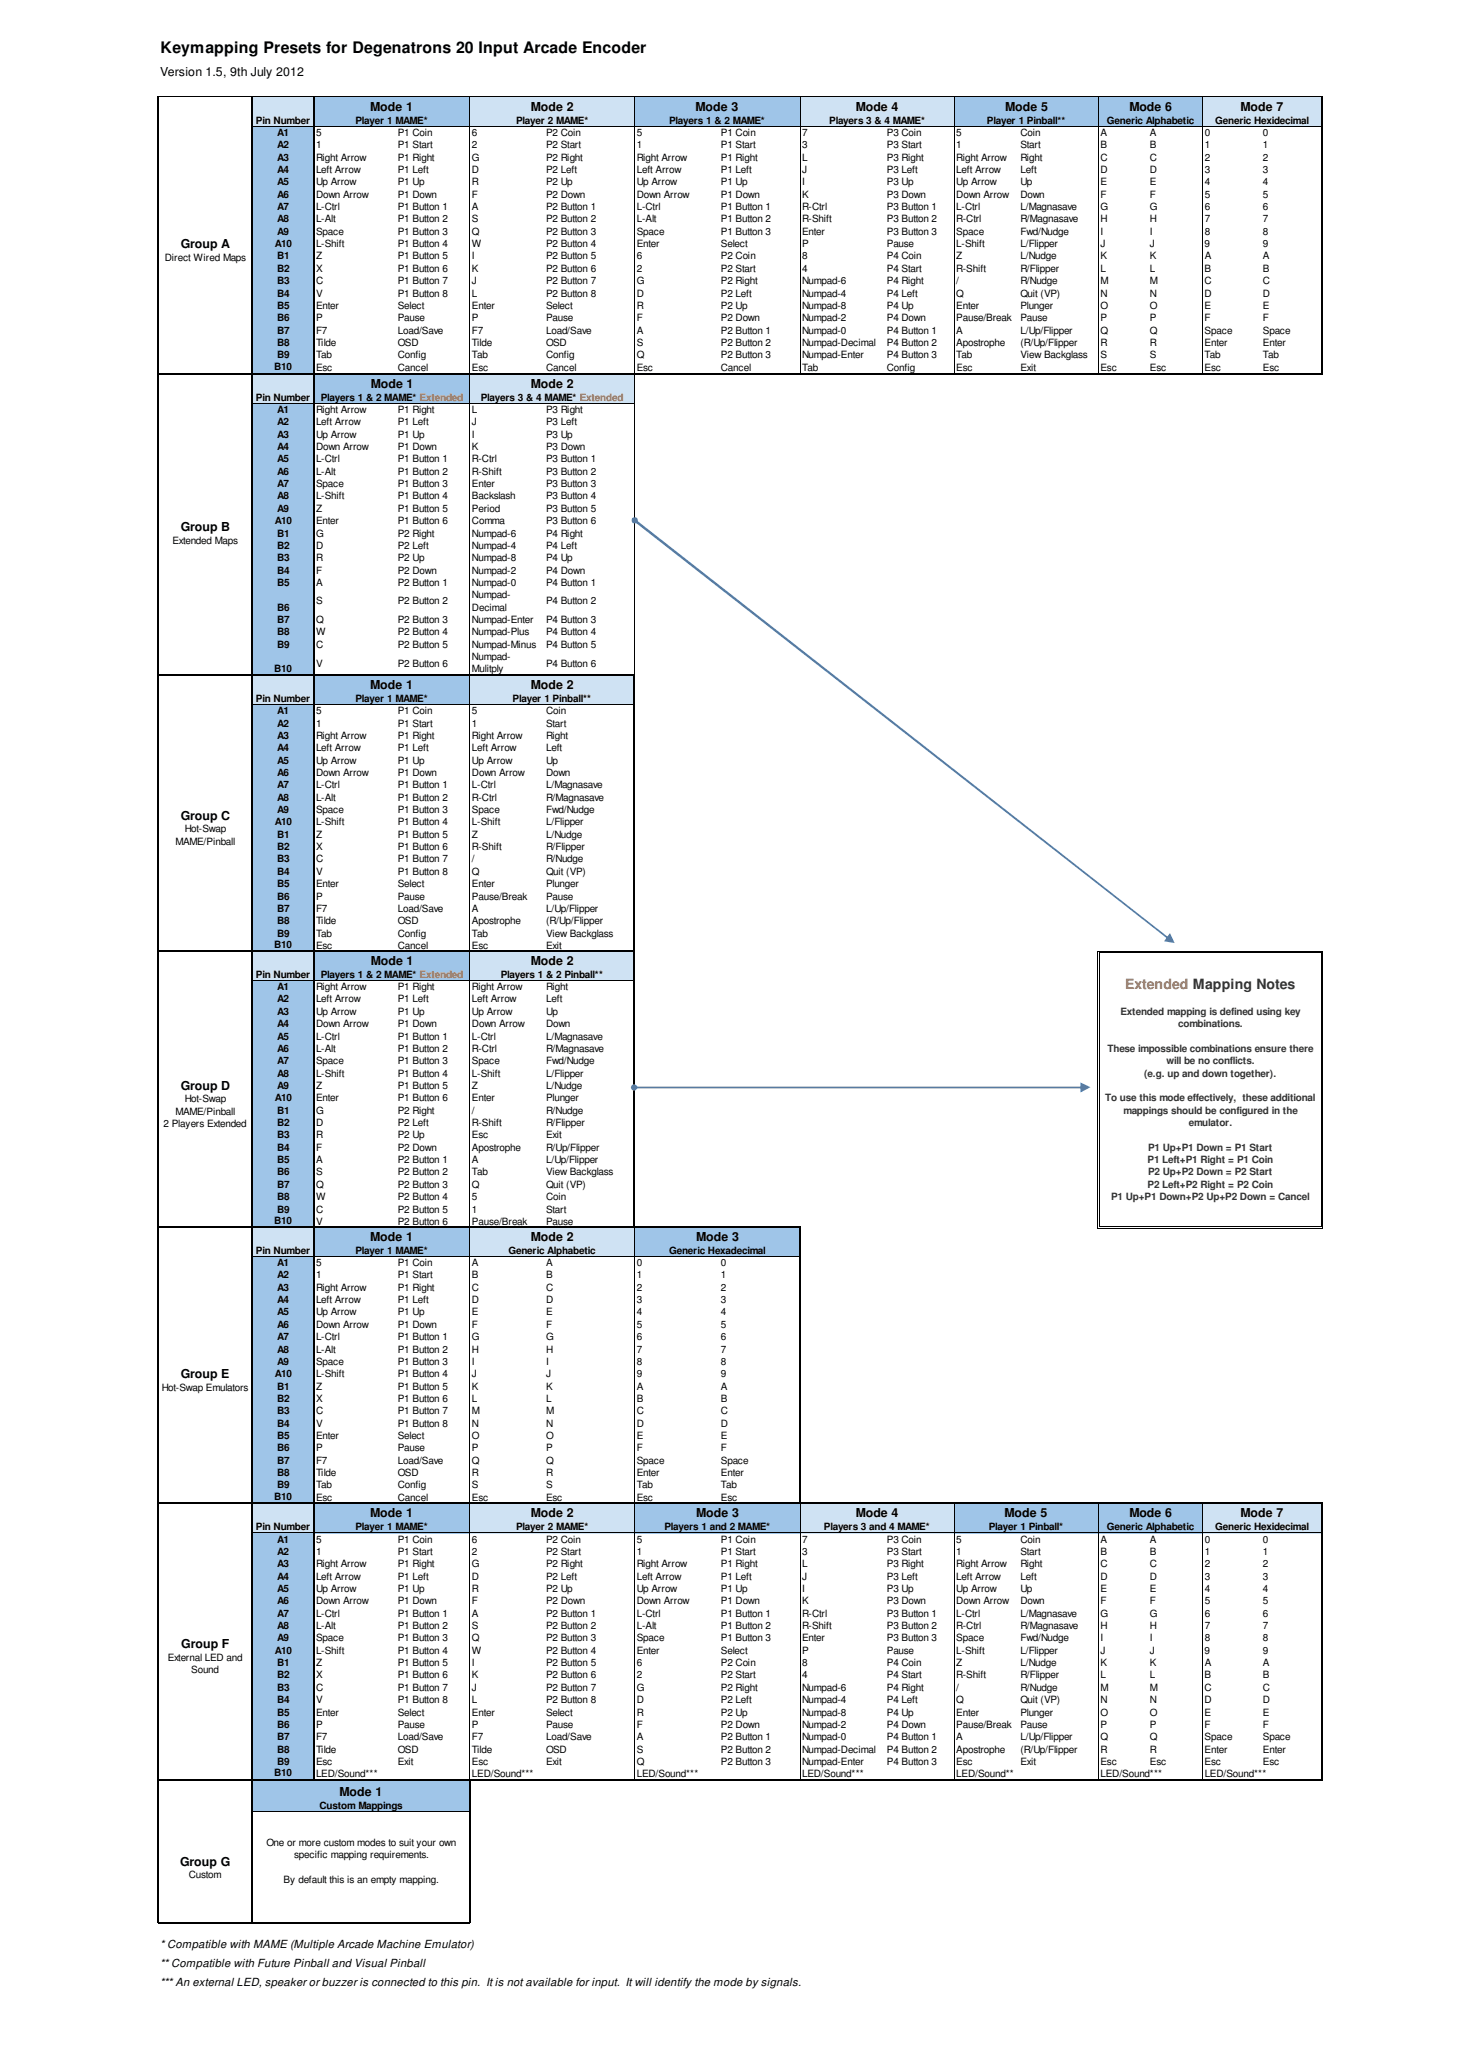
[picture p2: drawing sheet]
<svg xmlns="http://www.w3.org/2000/svg" width="210mm" height="297mm" viewBox="0 0 210 297" stroke-linecap="round" stroke-linejoin="round" font-family="sans-serif">
<defs><g id="words">
<text font-size="2.3" x="23.1" y="7.6">Keymapping Presets for Degenatrons 20 Input Arcade Encoder</text>
<text font-size="2" fill="#ff6500" x="161.9" y="142.3">Extended Mapping Notes</text>
<g font-size="1.8">
<text x="23" y="11">Version 1.5, 9th July 2012</text>
<text x="53.3" y="15.9">Mode 1</text>
<text x="76.4" y="15.9">Mode 2</text>
<text x="100.1" y="15.9">Mode 3</text>
<text x="123.1" y="15.9">Mode 4</text>
<text x="144.6" y="15.9">Mode 5</text>
<text x="162.5" y="15.9">Mode 6</text>
<text x="178.5" y="15.9">Mode 7</text>
<text x="26" y="35.6">Group A</text>
<text x="53.3" y="55.8">Mode 1</text>
<text x="76.4" y="55.8">Mode 2</text>
<text x="26" y="76.5">Group B</text>
<text x="53.3" y="99.1">Mode 1</text>
<text x="76.4" y="99.1">Mode 2</text>
<text x="26" y="117.9">Group C</text>
<text x="53.3" y="138.9">Mode 1</text>
<text x="76.4" y="138.9">Mode 2</text>
<text x="26" y="156.8">Group D</text>
<text x="53.3" y="178.6">Mode 1</text>
<text x="76.4" y="178.6">Mode 2</text>
<text x="100.2" y="178.6">Mode 3</text>
<text x="26" y="198.3">Group E</text>
<text x="53.3" y="218.4">Mode 1</text>
<text x="76.4" y="218.4">Mode 2</text>
<text x="100.2" y="218.4">Mode 3</text>
<text x="123.1" y="218.4">Mode 4</text>
<text x="144.5" y="218.4">Mode 5</text>
<text x="162.5" y="218.4">Mode 6</text>
<text x="178.5" y="218.4">Mode 7</text>
<text x="26.1" y="237.2">Group F</text>
<text x="48.9" y="258.5">Mode 1</text>
<text x="25.9" y="268.5">Group G</text>
</g>
<g font-size="1.6">
<text x="23" y="280.4">* Compatible with MAME (Multiple Arcade Machine Emulator)</text>
<text x="23" y="283.1">** Compatible with Future Pinball and Visual Pinball</text>
<text x="23" y="285.8">*** An external LED, speaker or buzzer is connected to this pin. It is not available for input. It will identify the mode by signals.</text>
</g>
<g font-size="1.4">
<text x="36.8" y="17.8">Pin Number</text>
<text x="51.1" y="17.8">Player 1 MAME*</text>
<text x="74.3" y="17.8">Player 2 MAME*</text>
<text x="96.3" y="17.8">Players 1 &amp; 2 MAME*</text>
<text x="119.3" y="17.8">Players 3 &amp; 4 MAME*</text>
<text x="142" y="17.8">Player 1 Pinball**</text>
<text x="159.3" y="17.8">Generic Alphabetic</text>
<text x="174.8" y="17.8">Generic Hexidecimal</text>
<text x="39.9" y="19.6">A1</text>
<text x="39.9" y="21.3">A2</text>
<text x="39.9" y="23.1">A3</text>
<text x="45.5" y="19.6">5</text>
<text x="45.5" y="21.3">1</text>
<text x="45.5" y="23.1">Right Arrow</text>
<text x="57.2" y="19.6">P1 Coin</text>
<text x="57.2" y="21.3">P1 Start</text>
<text x="57.2" y="23.1">P1 Right</text>
<text x="67.9" y="19.6">6</text>
<text x="67.9" y="23.1">G</text>
<text x="67.9" y="21.3">2</text>
<text x="78.6" y="19.6">P2 Coin</text>
<text x="78.6" y="21.3">P2 Start</text>
<text x="78.6" y="23.1">P2 Right</text>
<text x="91.6" y="19.6">5</text>
<text x="91.6" y="21.3">1</text>
<text x="91.6" y="23.1">Right Arrow</text>
<text x="103.7" y="19.6">P1 Coin</text>
<text x="103.7" y="21.3">P1 Start</text>
<text x="103.7" y="23.1">P1 Right</text>
<text x="115.4" y="19.6">7</text>
<text x="115.4" y="21.3">3</text>
<text x="115.4" y="23.1">L</text>
<text x="127.6" y="19.6">P3 Coin</text>
<text x="127.6" y="21.3">P3 Start</text>
<text x="127.6" y="23.1">P3 Right</text>
<text x="137.6" y="23.1">Right Arrow</text>
<text x="137.6" y="19.6">5</text>
<text x="137.6" y="21.3">1</text>
<text x="146.8" y="23.1">Right</text>
<text x="146.8" y="19.6">Coin</text>
<text x="146.8" y="21.3">Start</text>
<text x="158.3" y="23.1">C</text>
<text x="158.3" y="19.6">A</text>
<text x="158.3" y="21.3">B</text>
<text x="165.4" y="23.1">C</text>
<text x="165.4" y="19.6">A</text>
<text x="165.4" y="21.3">B</text>
<text x="173.3" y="23.1">2</text>
<text x="173.3" y="19.6">0</text>
<text x="173.3" y="21.3">1</text>
<text x="181.7" y="23.1">2</text>
<text x="181.7" y="19.6">0</text>
<text x="181.7" y="21.3">1</text>
<text x="39.9" y="28.4">A6</text>
<text x="39.9" y="26.7">A5</text>
<text x="39.9" y="24.9">A4</text>
<text x="45.5" y="28.4">Down Arrow</text>
<text x="45.5" y="26.7">Up Arrow</text>
<text x="45.5" y="24.9">Left Arrow</text>
<text x="57.2" y="28.4">P1 Down</text>
<text x="57.2" y="26.7">P1 Up</text>
<text x="57.2" y="24.9">P1 Left</text>
<text x="67.9" y="28.4">F</text>
<text x="67.9" y="26.7">R</text>
<text x="67.9" y="24.9">D</text>
<text x="78.6" y="28.4">P2 Down</text>
<text x="78.6" y="26.7">P2 Up</text>
<text x="78.6" y="24.9">P2 Left</text>
<text x="91.6" y="28.4">Down Arrow</text>
<text x="91.6" y="26.7">Up Arrow</text>
<text x="91.6" y="24.9">Left Arrow</text>
<text x="103.7" y="28.4">P1 Down</text>
<text x="103.7" y="26.7">P1 Up</text>
<text x="103.7" y="24.9">P1 Left</text>
<text x="115.4" y="28.4">K</text>
<text x="115.4" y="26.7">I</text>
<text x="115.4" y="24.9">J</text>
<text x="127.6" y="28.4">P3 Down</text>
<text x="127.6" y="26.7">P3 Up</text>
<text x="127.6" y="24.9">P3 Left</text>
<text x="137.6" y="28.4">Down Arrow</text>
<text x="137.6" y="26.7">Up Arrow</text>
<text x="137.6" y="24.9">Left Arrow</text>
<text x="146.8" y="28.4">Down</text>
<text x="146.8" y="26.7">Up</text>
<text x="146.8" y="24.9">Left</text>
<text x="158.3" y="28.4">F</text>
<text x="158.3" y="26.7">E</text>
<text x="158.3" y="24.9">D</text>
<text x="165.4" y="28.4">F</text>
<text x="165.4" y="26.7">E</text>
<text x="165.4" y="24.9">D</text>
<text x="173.3" y="28.4">5</text>
<text x="173.3" y="26.7">4</text>
<text x="173.3" y="24.9">3</text>
<text x="181.7" y="26.7">4</text>
<text x="181.7" y="28.4">5</text>
<text x="181.7" y="24.9">3</text>
<text x="39.5" y="35.6">A10</text>
<text x="39.9" y="33.8">A9</text>
<text x="39.9" y="32">A8</text>
<text x="39.9" y="30.2">A7</text>
<text x="45.5" y="35.6">L-Shift</text>
<text x="45.5" y="33.8">Space</text>
<text x="45.5" y="32">L-Alt</text>
<text x="45.5" y="30.2">L-Ctrl</text>
<text x="57.2" y="35.6">P1 Button 4</text>
<text x="57.2" y="33.8">P1 Button 3</text>
<text x="57.2" y="32">P1 Button 2</text>
<text x="57.2" y="30.2">P1 Button 1</text>
<text x="67.9" y="35.6">W</text>
<text x="67.9" y="33.8">Q</text>
<text x="67.9" y="32">S</text>
<text x="67.9" y="30.2">A</text>
<text x="78.6" y="35.6">P2 Button 4</text>
<text x="78.6" y="33.8">P2 Button 3</text>
<text x="78.6" y="32">P2 Button 2</text>
<text x="78.6" y="30.2">P2 Button 1</text>
<text x="91.6" y="35.6">Enter</text>
<text x="91.6" y="33.8">Space</text>
<text x="91.6" y="32">L-Alt</text>
<text x="91.6" y="30.2">L-Ctrl</text>
<text x="103.7" y="35.6">Select</text>
<text x="103.7" y="33.8">P1 Button 3</text>
<text x="103.7" y="32">P1 Button 2</text>
<text x="103.7" y="30.2">P1 Button 1</text>
<text x="115.4" y="35.6">P</text>
<text x="115.4" y="33.8">Enter</text>
<text x="115.4" y="32">R-Shift</text>
<text x="115.4" y="30.2">R-Ctrl</text>
<text x="127.6" y="35.6">Pause</text>
<text x="127.6" y="33.8">P3 Button 3</text>
<text x="127.6" y="30.2">P3 Button 1</text>
<text x="127.6" y="32">P3 Button 2</text>
<text x="137.6" y="35.6">L-Shift</text>
<text x="137.6" y="33.8">Space</text>
<text x="137.6" y="30.2">L-Ctrl</text>
<text x="137.6" y="32">R-Ctrl</text>
<text x="146.8" y="35.6">L/Flipper</text>
<text x="146.8" y="33.8">Fwd/Nudge</text>
<text x="146.8" y="30.2">L/Magnasave</text>
<text x="146.8" y="32">R/Magnasave</text>
<text x="158.3" y="35.6">J</text>
<text x="158.3" y="33.8">I</text>
<text x="158.3" y="30.2">G</text>
<text x="158.3" y="32">H</text>
<text x="165.4" y="35.6">J</text>
<text x="165.4" y="33.8">I</text>
<text x="165.4" y="30.2">G</text>
<text x="165.4" y="32">H</text>
<text x="173.3" y="35.6">9</text>
<text x="173.3" y="33.8">8</text>
<text x="173.3" y="30.2">6</text>
<text x="173.3" y="32">7</text>
<text x="181.7" y="35.6">9</text>
<text x="181.7" y="33.8">8</text>
<text x="181.7" y="30.2">6</text>
<text x="181.7" y="32">7</text>
<text x="23.7" y="37.5">Direct Wired Maps</text>
<text x="39.9" y="40.9">B3</text>
<text x="39.9" y="39.1">B2</text>
<text x="39.9" y="37.3">B1</text>
<text x="45.5" y="40.9">C</text>
<text x="45.5" y="39.1">X</text>
<text x="45.5" y="37.3">Z</text>
<text x="57.2" y="40.9">P1 Button 7</text>
<text x="57.2" y="39.1">P1 Button 6</text>
<text x="57.2" y="37.3">P1 Button 5</text>
<text x="67.9" y="40.9">J</text>
<text x="67.9" y="39.1">K</text>
<text x="67.9" y="37.3">I</text>
<text x="78.6" y="40.9">P2 Button 7</text>
<text x="78.6" y="39.1">P2 Button 6</text>
<text x="78.6" y="37.3">P2 Button 5</text>
<text x="91.6" y="40.9">G</text>
<text x="91.6" y="39.1">2</text>
<text x="91.6" y="37.3">6</text>
<text x="103.7" y="40.9">P2 Right</text>
<text x="103.7" y="39.1">P2 Start</text>
<text x="103.7" y="37.3">P2 Coin</text>
<text x="115.4" y="40.9">Numpad-6</text>
<text x="115.4" y="39.1">4</text>
<text x="115.4" y="37.3">8</text>
<text x="127.6" y="40.9">P4 Right</text>
<text x="127.6" y="39.1">P4 Start</text>
<text x="127.6" y="37.3">P4 Coin</text>
<text x="137.6" y="40.9">/</text>
<text x="137.6" y="39.1">R-Shift</text>
<text x="137.6" y="37.3">Z</text>
<text x="146.8" y="40.9">R/Nudge</text>
<text x="146.8" y="39.1">R/Flipper</text>
<text x="146.8" y="37.3">L/Nudge</text>
<text x="158.3" y="39.1">L</text>
<text x="158.3" y="40.9">M</text>
<text x="158.3" y="37.3">K</text>
<text x="165.4" y="39.1">L</text>
<text x="165.4" y="40.9">M</text>
<text x="165.4" y="37.3">K</text>
<text x="173.3" y="39.1">B</text>
<text x="173.3" y="40.9">C</text>
<text x="173.3" y="37.3">A</text>
<text x="181.7" y="39.1">B</text>
<text x="181.7" y="40.9">C</text>
<text x="181.7" y="37.3">A</text>
<text x="39.9" y="46.2">B6</text>
<text x="39.9" y="44.4">B5</text>
<text x="39.9" y="42.7">B4</text>
<text x="45.5" y="46.2">P</text>
<text x="45.5" y="44.4">Enter</text>
<text x="45.5" y="42.7">V</text>
<text x="57.2" y="46.2">Pause</text>
<text x="57.2" y="44.4">Select</text>
<text x="57.2" y="42.7">P1 Button 8</text>
<text x="67.9" y="46.2">P</text>
<text x="67.9" y="44.4">Enter</text>
<text x="67.9" y="42.7">L</text>
<text x="78.6" y="46.2">Pause</text>
<text x="78.6" y="44.4">Select</text>
<text x="78.6" y="42.7">P2 Button 8</text>
<text x="91.6" y="44.4">R</text>
<text x="91.6" y="46.2">F</text>
<text x="91.6" y="42.7">D</text>
<text x="103.7" y="44.4">P2 Up</text>
<text x="103.7" y="46.2">P2 Down</text>
<text x="103.7" y="42.7">P2 Left</text>
<text x="115.4" y="46.2">Numpad-2</text>
<text x="115.4" y="44.4">Numpad-8</text>
<text x="115.4" y="42.7">Numpad-4</text>
<text x="127.6" y="46.2">P4 Down</text>
<text x="127.6" y="44.4">P4 Up</text>
<text x="127.6" y="42.7">P4 Left</text>
<text x="137.6" y="44.4">Enter</text>
<text x="137.6" y="46.2">Pause/Break</text>
<text x="137.6" y="42.7">Q</text>
<text x="146.8" y="44.4">Plunger</text>
<text x="146.8" y="46.2">Pause</text>
<text x="146.8" y="42.7">Quit (VP)</text>
<text x="158.3" y="42.7">N</text>
<text x="158.3" y="46.2">P</text>
<text x="158.3" y="44.4">O</text>
<text x="165.4" y="42.7">N</text>
<text x="165.4" y="46.2">P</text>
<text x="165.4" y="44.4">O</text>
<text x="173.3" y="42.7">D</text>
<text x="173.3" y="46.2">F</text>
<text x="173.3" y="44.4">E</text>
<text x="181.7" y="42.7">D</text>
<text x="181.7" y="46.2">F</text>
<text x="181.7" y="44.4">E</text>
<text x="39.5" y="53.3">B10</text>
<text x="39.9" y="51.6">B9</text>
<text x="39.9" y="49.8">B8</text>
<text x="39.9" y="48">B7</text>
<text x="45.5" y="51.6">Tab</text>
<text x="45.5" y="49.8">Tilde</text>
<text x="45.5" y="48">F7</text>
<text x="45.5" y="53.3">Esc</text>
<text x="57.2" y="51.6">Config</text>
<text x="57.2" y="49.8">OSD</text>
<text x="57.2" y="48">Load/Save</text>
<text x="57.2" y="53.3">Cancel</text>
<text x="67.9" y="51.6">Tab</text>
<text x="67.9" y="49.8">Tilde</text>
<text x="67.9" y="48">F7</text>
<text x="67.9" y="53.3">Esc</text>
<text x="78.6" y="51.6">Config</text>
<text x="78.6" y="49.8">OSD</text>
<text x="78.6" y="48">Load/Save</text>
<text x="78.6" y="53.3">Cancel</text>
<text x="91.6" y="51.6">Q</text>
<text x="91.6" y="49.8">S</text>
<text x="91.6" y="48">A</text>
<text x="91.6" y="53.3">Esc</text>
<text x="103.7" y="51.6">P2 Button 3</text>
<text x="103.7" y="49.8">P2 Button 2</text>
<text x="103.7" y="48">P2 Button 1</text>
<text x="103.7" y="53.3">Cancel</text>
<text x="115.4" y="51.6">Numpad-Enter</text>
<text x="115.4" y="49.8">Numpad-Decimal</text>
<text x="115.4" y="48">Numpad-0</text>
<text x="115.4" y="53.3">Tab</text>
<text x="127.6" y="51.6">P4 Button 3</text>
<text x="127.6" y="49.8">P4 Button 2</text>
<text x="127.6" y="48">P4 Button 1</text>
<text x="127.6" y="53.3">Config</text>
<text x="137.6" y="51.6">Tab</text>
<text x="137.6" y="49.8">Apostrophe</text>
<text x="137.6" y="48">A</text>
<text x="137.6" y="53.3">Esc</text>
<text x="146.8" y="49.8">(R/Up/Flipper</text>
<text x="146.8" y="51.6">View Backglass</text>
<text x="146.8" y="48">L/Up/Flipper</text>
<text x="146.8" y="53.3">Exit</text>
<text x="158.3" y="51.6">S</text>
<text x="158.3" y="49.8">R</text>
<text x="158.3" y="48">Q</text>
<text x="158.3" y="53.3">Esc</text>
<text x="165.4" y="51.6">S</text>
<text x="165.4" y="49.8">R</text>
<text x="165.4" y="48">Q</text>
<text x="165.4" y="53.3">Esc</text>
<text x="173.3" y="51.6">Tab</text>
<text x="173.3" y="49.8">Enter</text>
<text x="173.3" y="48">Space</text>
<text x="173.3" y="53.3">Esc</text>
<text x="181.7" y="51.6">Tab</text>
<text x="181.7" y="49.8">Enter</text>
<text x="181.7" y="48">Space</text>
<text x="181.7" y="53.3">Esc</text>
<text x="36.8" y="57.7">Pin Number</text>
<text x="39.9" y="59.4">A1</text>
<text x="45.5" y="59.4">Right Arrow</text>
<text x="46.1" y="57.7">Players 1 &amp; 2 MAME* Extended</text>
<text x="57.2" y="59.4">P1 Right</text>
<text x="67.9" y="59.4">L</text>
<text x="69.2" y="57.7">Players 3 &amp; 4 MAME* Extended</text>
<text x="78.6" y="59.4">P3 Right</text>
<text x="39.9" y="61.2">A2</text>
<text x="39.9" y="63">A3</text>
<text x="39.9" y="64.8">A4</text>
<text x="45.5" y="61.2">Left Arrow</text>
<text x="45.5" y="63">Up Arrow</text>
<text x="45.5" y="64.8">Down Arrow</text>
<text x="57.2" y="61.2">P1 Left</text>
<text x="57.2" y="63">P1 Up</text>
<text x="57.2" y="64.8">P1 Down</text>
<text x="67.9" y="61.2">J</text>
<text x="67.9" y="64.8">K</text>
<text x="67.9" y="63">I</text>
<text x="78.6" y="61.2">P3 Left</text>
<text x="78.6" y="64.8">P3 Down</text>
<text x="78.6" y="63">P3 Up</text>
<text x="39.9" y="66.5">A5</text>
<text x="39.9" y="68.3">A6</text>
<text x="39.9" y="70.1">A7</text>
<text x="39.9" y="71.9">A8</text>
<text x="45.5" y="66.5">L-Ctrl</text>
<text x="45.5" y="68.3">L-Alt</text>
<text x="45.5" y="70.1">Space</text>
<text x="45.5" y="71.9">L-Shift</text>
<text x="57.2" y="71.9">P1 Button 4</text>
<text x="57.2" y="66.5">P1 Button 1</text>
<text x="57.2" y="68.3">P1 Button 2</text>
<text x="57.2" y="70.1">P1 Button 3</text>
<text x="67.9" y="71.9">Backslash</text>
<text x="67.9" y="66.5">R-Ctrl</text>
<text x="67.9" y="68.3">R-Shift</text>
<text x="67.9" y="70.1">Enter</text>
<text x="78.6" y="68.3">P3 Button 2</text>
<text x="78.6" y="70.1">P3 Button 3</text>
<text x="78.6" y="66.5">P3 Button 1</text>
<text x="78.6" y="71.9">P3 Button 4</text>
<text x="39.5" y="75.4">A10</text>
<text x="39.9" y="73.7">A9</text>
<text x="39.9" y="77.2">B1</text>
<text x="45.5" y="73.7">Z</text>
<text x="45.5" y="75.4">Enter</text>
<text x="45.5" y="77.2">G</text>
<text x="57.2" y="75.4">P1 Button 6</text>
<text x="57.2" y="73.7">P1 Button 5</text>
<text x="57.2" y="77.2">P2 Right</text>
<text x="67.9" y="75.4">Comma</text>
<text x="67.9" y="73.7">Period</text>
<text x="67.9" y="77.2">Numpad-6</text>
<text x="78.6" y="75.4">P3 Button 6</text>
<text x="78.6" y="73.7">P3 Button 5</text>
<text x="78.6" y="77.2">P4 Right</text>
<text x="24.8" y="78.3">Extended Maps</text>
<text x="39.9" y="79">B2</text>
<text x="39.9" y="80.8">B3</text>
<text x="39.9" y="82.5">B4</text>
<text x="45.5" y="79">D</text>
<text x="45.5" y="80.8">R</text>
<text x="45.5" y="82.5">F</text>
<text x="57.2" y="79">P2 Left</text>
<text x="57.2" y="80.8">P2 Up</text>
<text x="57.2" y="82.5">P2 Down</text>
<text x="67.9" y="79">Numpad-4</text>
<text x="67.9" y="82.5">Numpad-2</text>
<text x="67.9" y="80.8">Numpad-8</text>
<text x="78.6" y="79">P4 Left</text>
<text x="78.6" y="82.5">P4 Down</text>
<text x="78.6" y="80.8">P4 Up</text>
<text x="39.9" y="89.7">B7</text>
<text x="39.9" y="84.3">B5</text>
<text x="39.9" y="87.9">B6</text>
<text x="45.5" y="89.7">Q</text>
<text x="45.5" y="84.3">A</text>
<text x="45.5" y="87">S</text>
<text x="57.2" y="89.7">P2 Button 3</text>
<text x="57.2" y="84.3">P2 Button 1</text>
<text x="57.2" y="87">P2 Button 2</text>
<text x="67.9" y="89.7">Numpad-Enter</text>
<text x="67.9" y="84.3">Numpad-0</text>
<text x="67.9" y="86.1">Numpad-</text>
<text x="67.9" y="87.9">Decimal</text>
<text x="78.6" y="89.7">P4 Button 3</text>
<text x="78.6" y="84.3">P4 Button 1</text>
<text x="78.6" y="87">P4 Button 2</text>
<text x="39.9" y="91.4">B8</text>
<text x="39.9" y="93.2">B9</text>
<text x="45.5" y="91.4">W</text>
<text x="45.5" y="93.2">C</text>
<text x="45.5" y="95.9">V</text>
<text x="57.2" y="91.4">P2 Button 4</text>
<text x="57.2" y="93.2">P2 Button 5</text>
<text x="57.2" y="95.9">P2 Button 6</text>
<text x="67.9" y="91.4">Numpad-Plus</text>
<text x="67.9" y="93.2">Numpad-Minus</text>
<text x="67.9" y="95">Numpad-</text>
<text x="78.6" y="91.4">P4 Button 4</text>
<text x="78.6" y="93.2">P4 Button 5</text>
<text x="78.6" y="95.9">P4 Button 6</text>
<text x="36.8" y="101">Pin Number</text>
<text x="39.5" y="96.7">B10</text>
<text x="51.1" y="101">Player 1 MAME*</text>
<text x="67.9" y="96.8">Mulitply</text>
<text x="73.7" y="101">Player 1 Pinball**</text>
<text x="39.9" y="102.8">A1</text>
<text x="39.9" y="104.6">A2</text>
<text x="39.9" y="106.3">A3</text>
<text x="45.5" y="102.8">5</text>
<text x="45.5" y="104.6">1</text>
<text x="45.5" y="106.3">Right Arrow</text>
<text x="57.2" y="102.8">P1 Coin</text>
<text x="57.2" y="104.6">P1 Start</text>
<text x="57.2" y="106.3">P1 Right</text>
<text x="67.9" y="102.8">5</text>
<text x="67.9" y="104.6">1</text>
<text x="67.9" y="106.3">Right Arrow</text>
<text x="78.6" y="102.8">Coin</text>
<text x="78.6" y="106.3">Right</text>
<text x="78.6" y="104.6">Start</text>
<text x="39.9" y="108.1">A4</text>
<text x="39.9" y="109.9">A5</text>
<text x="39.9" y="111.7">A6</text>
<text x="39.9" y="113.5">A7</text>
<text x="45.5" y="108.1">Left Arrow</text>
<text x="45.5" y="109.9">Up Arrow</text>
<text x="45.5" y="111.7">Down Arrow</text>
<text x="45.5" y="113.5">L-Ctrl</text>
<text x="57.2" y="108.1">P1 Left</text>
<text x="57.2" y="109.9">P1 Up</text>
<text x="57.2" y="111.7">P1 Down</text>
<text x="57.2" y="113.5">P1 Button 1</text>
<text x="67.9" y="108.1">Left Arrow</text>
<text x="67.9" y="113.5">L-Ctrl</text>
<text x="67.9" y="111.7">Down Arrow</text>
<text x="67.9" y="109.9">Up Arrow</text>
<text x="78.6" y="108.1">Left</text>
<text x="78.6" y="111.7">Down</text>
<text x="78.6" y="113.5">L/Magnasave</text>
<text x="78.6" y="109.9">Up</text>
<text x="26.6" y="119.8">Hot-Swap</text>
<text x="39.5" y="118.8">A10</text>
<text x="39.9" y="115.2">A8</text>
<text x="39.9" y="117">A9</text>
<text x="45.5" y="115.2">L-Alt</text>
<text x="45.5" y="117">Space</text>
<text x="45.5" y="118.8">L-Shift</text>
<text x="57.2" y="118.8">P1 Button 4</text>
<text x="57.2" y="115.2">P1 Button 2</text>
<text x="57.2" y="117">P1 Button 3</text>
<text x="67.9" y="118.8">L-Shift</text>
<text x="67.9" y="115.2">R-Ctrl</text>
<text x="67.9" y="117">Space</text>
<text x="78.6" y="115.2">R/Magnasave</text>
<text x="78.6" y="118.8">L/Flipper</text>
<text x="78.6" y="117">Fwd/Nudge</text>
<text x="25.2" y="121.6">MAME/Pinball</text>
<text x="39.9" y="120.6">B1</text>
<text x="39.9" y="122.3">B2</text>
<text x="39.9" y="124.1">B3</text>
<text x="39.9" y="125.9">B4</text>
<text x="45.5" y="120.6">Z</text>
<text x="45.5" y="122.3">X</text>
<text x="45.5" y="124.1">C</text>
<text x="45.5" y="125.9">V</text>
<text x="57.2" y="120.6">P1 Button 5</text>
<text x="57.2" y="122.3">P1 Button 6</text>
<text x="57.2" y="124.1">P1 Button 7</text>
<text x="57.2" y="125.9">P1 Button 8</text>
<text x="67.9" y="120.6">Z</text>
<text x="67.9" y="122.3">R-Shift</text>
<text x="67.9" y="124.1">/</text>
<text x="67.9" y="125.9">Q</text>
<text x="78.6" y="122.3">R/Flipper</text>
<text x="78.6" y="120.6">L/Nudge</text>
<text x="78.6" y="124.1">R/Nudge</text>
<text x="78.6" y="125.9">Quit (VP)</text>
<text x="39.9" y="127.7">B5</text>
<text x="39.9" y="129.5">B6</text>
<text x="39.9" y="131.2">B7</text>
<text x="45.5" y="127.7">Enter</text>
<text x="45.5" y="129.5">P</text>
<text x="45.5" y="131.2">F7</text>
<text x="57.2" y="127.7">Select</text>
<text x="57.2" y="129.5">Pause</text>
<text x="57.2" y="131.2">Load/Save</text>
<text x="67.9" y="127.7">Enter</text>
<text x="67.9" y="131.2">A</text>
<text x="67.9" y="129.5">Pause/Break</text>
<text x="78.6" y="127.7">Plunger</text>
<text x="78.6" y="129.5">Pause</text>
<text x="78.6" y="131.2">L/Up/Flipper</text>
<text x="39.5" y="136.4">B10</text>
<text x="39.9" y="133">B8</text>
<text x="39.9" y="134.8">B9</text>
<text x="45.5" y="133">Tilde</text>
<text x="45.5" y="134.8">Tab</text>
<text x="45.5" y="136.6">Esc</text>
<text x="57.2" y="133">OSD</text>
<text x="57.2" y="134.8">Config</text>
<text x="57.2" y="136.6">Cancel</text>
<text x="67.9" y="133">Apostrophe</text>
<text x="67.9" y="134.8">Tab</text>
<text x="67.9" y="136.6">Esc</text>
<text x="78.6" y="133">(R/Up/Flipper</text>
<text x="78.6" y="134.8">View Backglass</text>
<text x="78.6" y="136.6">Exit</text>
<text x="36.8" y="140.7">Pin Number</text>
<text x="39.9" y="142.5">A1</text>
<text x="45.5" y="142.5">Right Arrow</text>
<text x="46.1" y="140.7">Players 1 &amp; 2 MAME* Extended</text>
<text x="57.2" y="142.5">P1 Right</text>
<text x="67.9" y="142.5">Right Arrow</text>
<text x="72.1" y="140.7">Players 1 &amp; 2 Pinball**</text>
<text x="78.6" y="142.5">Right</text>
<text x="39.9" y="144.3">A2</text>
<text x="39.9" y="146">A3</text>
<text x="39.9" y="147.8">A4</text>
<text x="39.9" y="149.6">A5</text>
<text x="45.5" y="144.3">Left Arrow</text>
<text x="45.5" y="146">Up Arrow</text>
<text x="45.5" y="147.8">Down Arrow</text>
<text x="45.5" y="149.6">L-Ctrl</text>
<text x="57.2" y="144.3">P1 Left</text>
<text x="57.2" y="146">P1 Up</text>
<text x="57.2" y="147.8">P1 Down</text>
<text x="57.2" y="149.6">P1 Button 1</text>
<text x="67.9" y="144.3">Left Arrow</text>
<text x="67.9" y="149.6">L-Ctrl</text>
<text x="67.9" y="147.8">Down Arrow</text>
<text x="67.9" y="146">Up Arrow</text>
<text x="78.6" y="144.3">Left</text>
<text x="78.6" y="147.8">Down</text>
<text x="78.6" y="149.6">L/Magnasave</text>
<text x="78.6" y="146">Up</text>
<text x="39.9" y="151.4">A6</text>
<text x="39.9" y="153.2">A7</text>
<text x="39.9" y="154.9">A8</text>
<text x="45.5" y="151.4">L-Alt</text>
<text x="45.5" y="153.2">Space</text>
<text x="45.5" y="154.9">L-Shift</text>
<text x="57.2" y="154.9">P1 Button 4</text>
<text x="57.2" y="151.4">P1 Button 2</text>
<text x="57.2" y="153.2">P1 Button 3</text>
<text x="67.9" y="154.9">L-Shift</text>
<text x="67.9" y="151.4">R-Ctrl</text>
<text x="67.9" y="153.2">Space</text>
<text x="78.6" y="151.4">R/Magnasave</text>
<text x="78.6" y="154.9">L/Flipper</text>
<text x="78.6" y="153.2">Fwd/Nudge</text>
<text x="25.2" y="160.4">MAME/Pinball</text>
<text x="26.6" y="158.7">Hot-Swap</text>
<text x="39.5" y="158.5">A10</text>
<text x="39.9" y="156.7">A9</text>
<text x="39.9" y="160.3">B1</text>
<text x="45.5" y="156.7">Z</text>
<text x="45.5" y="158.5">Enter</text>
<text x="45.5" y="160.3">G</text>
<text x="57.2" y="158.5">P1 Button 6</text>
<text x="57.2" y="156.7">P1 Button 5</text>
<text x="57.2" y="160.3">P2 Right</text>
<text x="67.9" y="158.5">Enter</text>
<text x="67.9" y="156.7">Z</text>
<text x="67.9" y="160.3">/</text>
<text x="78.6" y="158.5">Plunger</text>
<text x="78.6" y="156.7">L/Nudge</text>
<text x="78.6" y="160.3">R/Nudge</text>
<text x="23.5" y="162.2">2 Players Extended</text>
<text x="39.9" y="162.1">B2</text>
<text x="39.9" y="163.8">B3</text>
<text x="39.9" y="165.6">B4</text>
<text x="39.9" y="167.4">B5</text>
<text x="45.5" y="162.1">D</text>
<text x="45.5" y="163.8">R</text>
<text x="45.5" y="165.6">F</text>
<text x="45.5" y="167.4">A</text>
<text x="57.2" y="162.1">P2 Left</text>
<text x="57.2" y="163.8">P2 Up</text>
<text x="57.2" y="165.6">P2 Down</text>
<text x="57.2" y="167.4">P2 Button 1</text>
<text x="67.9" y="167.4">A</text>
<text x="67.9" y="162.1">R-Shift</text>
<text x="67.9" y="165.6">Apostrophe</text>
<text x="67.9" y="163.8">Esc</text>
<text x="78.6" y="162.1">R/Flipper</text>
<text x="78.6" y="165.6">R/Up/Flipper</text>
<text x="78.6" y="167.4">L/Up/Flipper</text>
<text x="78.6" y="163.8">Exit</text>
<text x="39.9" y="169.2">B6</text>
<text x="39.9" y="170.9">B7</text>
<text x="39.9" y="172.7">B8</text>
<text x="45.5" y="169.2">S</text>
<text x="45.5" y="170.9">Q</text>
<text x="45.5" y="172.7">W</text>
<text x="57.2" y="169.2">P2 Button 2</text>
<text x="57.2" y="170.9">P2 Button 3</text>
<text x="57.2" y="172.7">P2 Button 4</text>
<text x="67.9" y="169.2">Tab</text>
<text x="67.9" y="170.9">Q</text>
<text x="67.9" y="172.7">5</text>
<text x="78.6" y="169.2">View Backglass</text>
<text x="78.6" y="170.9">Quit (VP)</text>
<text x="78.6" y="172.7">Coin</text>
<text x="39.5" y="176.1">B10</text>
<text x="39.9" y="174.5">B9</text>
<text x="45.5" y="174.5">C</text>
<text x="45.5" y="176.3">V</text>
<text x="57.2" y="174.5">P2 Button 5</text>
<text x="57.2" y="176.3">P2 Button 6</text>
<text x="67.9" y="174.5">1</text>
<text x="67.9" y="176.3">Pause/Break</text>
<text x="78.6" y="174.5">Start</text>
<text x="78.6" y="176.3">Pause</text>
<text x="36.8" y="180.4">Pin Number</text>
<text x="39.9" y="182.2">A1</text>
<text x="39.9" y="184">A2</text>
<text x="39.9" y="185.8">A3</text>
<text x="45.5" y="182.2">5</text>
<text x="45.5" y="184">1</text>
<text x="45.5" y="185.8">Right Arrow</text>
<text x="51.1" y="180.4">Player 1 MAME*</text>
<text x="57.2" y="182.2">P1 Coin</text>
<text x="57.2" y="184">P1 Start</text>
<text x="57.2" y="185.8">P1 Right</text>
<text x="67.9" y="182.2">A</text>
<text x="67.9" y="184">B</text>
<text x="67.9" y="185.8">C</text>
<text x="73.2" y="180.4">Generic Alphabetic</text>
<text x="78.6" y="182.2">A</text>
<text x="78.6" y="185.8">C</text>
<text x="78.6" y="184">B</text>
<text x="91.6" y="182.2">0</text>
<text x="91.6" y="184">1</text>
<text x="91.6" y="185.8">2</text>
<text x="96.3" y="180.4">Generic Hexadecimal</text>
<text x="103.7" y="182.2">0</text>
<text x="103.7" y="184">1</text>
<text x="103.7" y="185.8">2</text>
<text x="39.9" y="187.5">A4</text>
<text x="39.9" y="189.3">A5</text>
<text x="39.9" y="191.1">A6</text>
<text x="45.5" y="187.5">Left Arrow</text>
<text x="45.5" y="189.3">Up Arrow</text>
<text x="45.5" y="191.1">Down Arrow</text>
<text x="57.2" y="187.5">P1 Left</text>
<text x="57.2" y="189.3">P1 Up</text>
<text x="57.2" y="191.1">P1 Down</text>
<text x="67.9" y="187.5">D</text>
<text x="67.9" y="191.1">F</text>
<text x="67.9" y="189.3">E</text>
<text x="78.6" y="187.5">D</text>
<text x="78.6" y="191.1">F</text>
<text x="78.6" y="189.3">E</text>
<text x="91.6" y="187.5">3</text>
<text x="91.6" y="189.3">4</text>
<text x="91.6" y="191.1">5</text>
<text x="103.7" y="187.5">3</text>
<text x="103.7" y="189.3">4</text>
<text x="103.7" y="191.1">5</text>
<text x="39.9" y="192.9">A7</text>
<text x="39.9" y="194.6">A8</text>
<text x="39.9" y="196.4">A9</text>
<text x="45.5" y="192.9">L-Ctrl</text>
<text x="45.5" y="194.6">L-Alt</text>
<text x="45.5" y="196.4">Space</text>
<text x="57.2" y="192.9">P1 Button 1</text>
<text x="57.2" y="194.6">P1 Button 2</text>
<text x="57.2" y="196.4">P1 Button 3</text>
<text x="67.9" y="194.6">H</text>
<text x="67.9" y="196.4">I</text>
<text x="67.9" y="192.9">G</text>
<text x="78.6" y="192.9">G</text>
<text x="78.6" y="194.6">H</text>
<text x="78.6" y="196.4">I</text>
<text x="91.6" y="192.9">6</text>
<text x="91.6" y="194.6">7</text>
<text x="91.6" y="196.4">8</text>
<text x="103.7" y="192.9">6</text>
<text x="103.7" y="194.6">7</text>
<text x="103.7" y="196.4">8</text>
<text x="23.3" y="200.2">Hot-Swap Emulators</text>
<text x="39.5" y="198.2">A10</text>
<text x="39.9" y="200">B1</text>
<text x="39.9" y="201.8">B2</text>
<text x="39.9" y="203.5">B3</text>
<text x="45.5" y="198.2">L-Shift</text>
<text x="45.5" y="200">Z</text>
<text x="45.5" y="201.8">X</text>
<text x="45.5" y="203.5">C</text>
<text x="57.2" y="198.2">P1 Button 4</text>
<text x="57.2" y="200">P1 Button 5</text>
<text x="57.2" y="201.8">P1 Button 6</text>
<text x="57.2" y="203.5">P1 Button 7</text>
<text x="67.9" y="198.2">J</text>
<text x="67.9" y="200">K</text>
<text x="67.9" y="201.8">L</text>
<text x="67.9" y="203.5">M</text>
<text x="78.6" y="198.2">J</text>
<text x="78.6" y="200">K</text>
<text x="78.6" y="201.8">L</text>
<text x="78.6" y="203.5">M</text>
<text x="91.6" y="198.2">9</text>
<text x="91.6" y="200">A</text>
<text x="91.6" y="201.8">B</text>
<text x="91.6" y="203.5">C</text>
<text x="103.7" y="198.2">9</text>
<text x="103.7" y="200">A</text>
<text x="103.7" y="201.8">B</text>
<text x="103.7" y="203.5">C</text>
<text x="39.9" y="205.3">B4</text>
<text x="39.9" y="207.1">B5</text>
<text x="39.9" y="208.9">B6</text>
<text x="45.5" y="205.3">V</text>
<text x="45.5" y="207.1">Enter</text>
<text x="45.5" y="208.9">P</text>
<text x="57.2" y="207.1">Select</text>
<text x="57.2" y="205.3">P1 Button 8</text>
<text x="57.2" y="208.9">Pause</text>
<text x="67.9" y="207.1">O</text>
<text x="67.9" y="205.3">N</text>
<text x="67.9" y="208.9">P</text>
<text x="78.6" y="207.1">O</text>
<text x="78.6" y="205.3">N</text>
<text x="78.6" y="208.9">P</text>
<text x="91.6" y="207.1">E</text>
<text x="91.6" y="205.3">D</text>
<text x="91.6" y="208.9">F</text>
<text x="103.7" y="207.1">E</text>
<text x="103.7" y="205.3">D</text>
<text x="103.7" y="208.9">F</text>
<text x="39.5" y="215.8">B10</text>
<text x="39.9" y="210.7">B7</text>
<text x="39.9" y="212.4">B8</text>
<text x="39.9" y="214.2">B9</text>
<text x="45.5" y="210.7">F7</text>
<text x="45.5" y="212.4">Tilde</text>
<text x="45.5" y="214.2">Tab</text>
<text x="45.5" y="216">Esc</text>
<text x="57.2" y="210.7">Load/Save</text>
<text x="57.2" y="212.4">OSD</text>
<text x="57.2" y="214.2">Config</text>
<text x="57.2" y="216">Cancel</text>
<text x="67.9" y="210.7">Q</text>
<text x="67.9" y="212.4">R</text>
<text x="67.9" y="214.2">S</text>
<text x="67.9" y="216">Esc</text>
<text x="78.6" y="210.7">Q</text>
<text x="78.6" y="214.2">S</text>
<text x="78.6" y="212.4">R</text>
<text x="78.6" y="216">Esc</text>
<text x="91.6" y="210.7">Space</text>
<text x="91.6" y="214.2">Tab</text>
<text x="91.6" y="212.4">Enter</text>
<text x="91.6" y="216">Esc</text>
<text x="103.7" y="210.7">Space</text>
<text x="103.7" y="214.2">Tab</text>
<text x="103.7" y="212.4">Enter</text>
<text x="103.7" y="216">Esc</text>
<text x="36.8" y="220.2">Pin Number</text>
<text x="39.9" y="222">A1</text>
<text x="45.5" y="222">5</text>
<text x="51.1" y="220.2">Player 1 MAME*</text>
<text x="57.2" y="222">P1 Coin</text>
<text x="67.9" y="222">6</text>
<text x="74.3" y="220.2">Player 2 MAME*</text>
<text x="78.6" y="222">P2 Coin</text>
<text x="91.6" y="222">5</text>
<text x="95.6" y="220.2">Players 1 and 2 MAME*</text>
<text x="103.7" y="222">P1 Coin</text>
<text x="115.4" y="222">7</text>
<text x="118.5" y="220.2">Players 3 and 4 MAME*</text>
<text x="127.6" y="222">P3 Coin</text>
<text x="137.6" y="222">5</text>
<text x="142.2" y="220.2">Player 1 Pinball*</text>
<text x="146.8" y="222">Coin</text>
<text x="158.3" y="222">A</text>
<text x="159.3" y="220.2">Generic Alphabetic</text>
<text x="165.4" y="222">A</text>
<text x="173.3" y="222">0</text>
<text x="174.8" y="220.2">Generic Hexidecimal</text>
<text x="181.7" y="222">0</text>
<text x="39.9" y="227.3">A4</text>
<text x="39.9" y="223.8">A2</text>
<text x="39.9" y="225.6">A3</text>
<text x="45.5" y="227.3">Left Arrow</text>
<text x="45.5" y="223.8">1</text>
<text x="45.5" y="225.6">Right Arrow</text>
<text x="57.2" y="227.3">P1 Left</text>
<text x="57.2" y="223.8">P1 Start</text>
<text x="57.2" y="225.6">P1 Right</text>
<text x="67.9" y="227.3">D</text>
<text x="67.9" y="223.8">2</text>
<text x="67.9" y="225.6">G</text>
<text x="78.6" y="227.3">P2 Left</text>
<text x="78.6" y="225.6">P2 Right</text>
<text x="78.6" y="223.8">P2 Start</text>
<text x="91.6" y="227.3">Left Arrow</text>
<text x="91.6" y="223.8">1</text>
<text x="91.6" y="225.6">Right Arrow</text>
<text x="103.7" y="227.3">P1 Left</text>
<text x="103.7" y="223.8">P1 Start</text>
<text x="103.7" y="225.6">P1 Right</text>
<text x="115.4" y="227.3">J</text>
<text x="115.4" y="223.8">3</text>
<text x="115.4" y="225.6">L</text>
<text x="127.6" y="227.3">P3 Left</text>
<text x="127.6" y="223.8">P3 Start</text>
<text x="127.6" y="225.6">P3 Right</text>
<text x="137.6" y="225.6">Right Arrow</text>
<text x="137.6" y="227.3">Left Arrow</text>
<text x="137.6" y="223.8">1</text>
<text x="146.8" y="225.6">Right</text>
<text x="146.8" y="223.8">Start</text>
<text x="146.8" y="227.3">Left</text>
<text x="158.3" y="225.6">C</text>
<text x="158.3" y="223.8">B</text>
<text x="158.3" y="227.3">D</text>
<text x="165.4" y="225.6">C</text>
<text x="165.4" y="223.8">B</text>
<text x="165.4" y="227.3">D</text>
<text x="173.3" y="225.6">2</text>
<text x="173.3" y="223.8">1</text>
<text x="173.3" y="227.3">3</text>
<text x="181.7" y="225.6">2</text>
<text x="181.7" y="223.8">1</text>
<text x="181.7" y="227.3">3</text>
<text x="39.9" y="232.7">A7</text>
<text x="39.9" y="230.9">A6</text>
<text x="39.9" y="229.1">A5</text>
<text x="45.5" y="232.7">L-Ctrl</text>
<text x="45.5" y="230.9">Down Arrow</text>
<text x="45.5" y="229.1">Up Arrow</text>
<text x="57.2" y="232.7">P1 Button 1</text>
<text x="57.2" y="230.9">P1 Down</text>
<text x="57.2" y="229.1">P1 Up</text>
<text x="67.9" y="232.7">A</text>
<text x="67.9" y="230.9">F</text>
<text x="67.9" y="229.1">R</text>
<text x="78.6" y="232.7">P2 Button 1</text>
<text x="78.6" y="230.9">P2 Down</text>
<text x="78.6" y="229.1">P2 Up</text>
<text x="91.6" y="232.7">L-Ctrl</text>
<text x="91.6" y="230.9">Down Arrow</text>
<text x="91.6" y="229.1">Up Arrow</text>
<text x="103.7" y="232.7">P1 Button 1</text>
<text x="103.7" y="230.9">P1 Down</text>
<text x="103.7" y="229.1">P1 Up</text>
<text x="115.4" y="232.7">R-Ctrl</text>
<text x="115.4" y="230.9">K</text>
<text x="115.4" y="229.1">I</text>
<text x="127.6" y="232.7">P3 Button 1</text>
<text x="127.6" y="230.9">P3 Down</text>
<text x="127.6" y="229.1">P3 Up</text>
<text x="137.6" y="232.7">L-Ctrl</text>
<text x="137.6" y="230.9">Down Arrow</text>
<text x="137.6" y="229.1">Up Arrow</text>
<text x="146.8" y="230.9">Down</text>
<text x="146.8" y="232.7">L/Magnasave</text>
<text x="146.8" y="229.1">Up</text>
<text x="158.3" y="232.7">G</text>
<text x="158.3" y="230.9">F</text>
<text x="158.3" y="229.1">E</text>
<text x="165.4" y="232.7">G</text>
<text x="165.4" y="230.9">F</text>
<text x="165.4" y="229.1">E</text>
<text x="173.3" y="232.7">6</text>
<text x="173.3" y="230.9">5</text>
<text x="173.3" y="229.1">4</text>
<text x="181.7" y="232.7">6</text>
<text x="181.7" y="230.9">5</text>
<text x="181.7" y="229.1">4</text>
<text x="24.1" y="239">External LED and</text>
<text x="39.5" y="238">A10</text>
<text x="39.9" y="239.8">B1</text>
<text x="39.9" y="236.2">A9</text>
<text x="39.9" y="234.4">A8</text>
<text x="45.5" y="239.8">Z</text>
<text x="45.5" y="238">L-Shift</text>
<text x="45.5" y="236.2">Space</text>
<text x="45.5" y="234.4">L-Alt</text>
<text x="57.2" y="239.8">P1 Button 5</text>
<text x="57.2" y="238">P1 Button 4</text>
<text x="57.2" y="236.2">P1 Button 3</text>
<text x="57.2" y="234.4">P1 Button 2</text>
<text x="67.9" y="239.8">I</text>
<text x="67.9" y="238">W</text>
<text x="67.9" y="236.2">Q</text>
<text x="67.9" y="234.4">S</text>
<text x="78.6" y="239.8">P2 Button 5</text>
<text x="78.6" y="238">P2 Button 4</text>
<text x="78.6" y="236.2">P2 Button 3</text>
<text x="78.6" y="234.4">P2 Button 2</text>
<text x="91.6" y="239.8">6</text>
<text x="91.6" y="238">Enter</text>
<text x="91.6" y="236.2">Space</text>
<text x="91.6" y="234.4">L-Alt</text>
<text x="103.7" y="238">Select</text>
<text x="103.7" y="239.8">P2 Coin</text>
<text x="103.7" y="236.2">P1 Button 3</text>
<text x="103.7" y="234.4">P1 Button 2</text>
<text x="115.4" y="239.8">8</text>
<text x="115.4" y="238">P</text>
<text x="115.4" y="236.2">Enter</text>
<text x="115.4" y="234.4">R-Shift</text>
<text x="127.6" y="239.8">P4 Coin</text>
<text x="127.6" y="238">Pause</text>
<text x="127.6" y="236.2">P3 Button 3</text>
<text x="127.6" y="234.4">P3 Button 2</text>
<text x="137.6" y="239.8">Z</text>
<text x="137.6" y="238">L-Shift</text>
<text x="137.6" y="236.2">Space</text>
<text x="137.6" y="234.4">R-Ctrl</text>
<text x="146.8" y="238">L/Flipper</text>
<text x="146.8" y="239.8">L/Nudge</text>
<text x="146.8" y="236.2">Fwd/Nudge</text>
<text x="146.8" y="234.4">R/Magnasave</text>
<text x="158.3" y="238">J</text>
<text x="158.3" y="239.8">K</text>
<text x="158.3" y="236.2">I</text>
<text x="158.3" y="234.4">H</text>
<text x="165.4" y="238">J</text>
<text x="165.4" y="239.8">K</text>
<text x="165.4" y="236.2">I</text>
<text x="165.4" y="234.4">H</text>
<text x="173.3" y="238">9</text>
<text x="173.3" y="239.8">A</text>
<text x="173.3" y="236.2">8</text>
<text x="173.3" y="234.4">7</text>
<text x="181.7" y="238">9</text>
<text x="181.7" y="239.8">A</text>
<text x="181.7" y="236.2">8</text>
<text x="181.7" y="234.4">7</text>
<text x="27.5" y="240.8">Sound</text>
<text x="39.9" y="245.1">B4</text>
<text x="39.9" y="243.3">B3</text>
<text x="39.9" y="241.6">B2</text>
<text x="45.5" y="245.1">V</text>
<text x="45.5" y="243.3">C</text>
<text x="45.5" y="241.6">X</text>
<text x="57.2" y="245.1">P1 Button 8</text>
<text x="57.2" y="243.3">P1 Button 7</text>
<text x="57.2" y="241.6">P1 Button 6</text>
<text x="67.9" y="245.1">L</text>
<text x="67.9" y="243.3">J</text>
<text x="67.9" y="241.6">K</text>
<text x="78.6" y="245.1">P2 Button 8</text>
<text x="78.6" y="243.3">P2 Button 7</text>
<text x="78.6" y="241.6">P2 Button 6</text>
<text x="91.6" y="245.1">D</text>
<text x="91.6" y="243.3">G</text>
<text x="91.6" y="241.6">2</text>
<text x="103.7" y="245.1">P2 Left</text>
<text x="103.7" y="243.3">P2 Right</text>
<text x="103.7" y="241.6">P2 Start</text>
<text x="115.4" y="245.1">Numpad-4</text>
<text x="115.4" y="243.3">Numpad-6</text>
<text x="115.4" y="241.6">4</text>
<text x="127.6" y="245.1">P4 Left</text>
<text x="127.6" y="243.3">P4 Right</text>
<text x="127.6" y="241.6">P4 Start</text>
<text x="137.6" y="245.1">Q</text>
<text x="137.6" y="243.3">/</text>
<text x="137.6" y="241.6">R-Shift</text>
<text x="146.8" y="245.1">Quit (VP)</text>
<text x="146.8" y="243.3">R/Nudge</text>
<text x="146.8" y="241.6">R/Flipper</text>
<text x="158.3" y="245.1">N</text>
<text x="158.3" y="241.6">L</text>
<text x="158.3" y="243.3">M</text>
<text x="165.4" y="245.1">N</text>
<text x="165.4" y="241.6">L</text>
<text x="165.4" y="243.3">M</text>
<text x="173.3" y="245.1">D</text>
<text x="173.3" y="241.6">B</text>
<text x="173.3" y="243.3">C</text>
<text x="181.7" y="245.1">D</text>
<text x="181.7" y="241.6">B</text>
<text x="181.7" y="243.3">C</text>
<text x="39.9" y="250.4">B7</text>
<text x="39.9" y="248.7">B6</text>
<text x="39.9" y="246.9">B5</text>
<text x="45.5" y="250.4">F7</text>
<text x="45.5" y="248.7">P</text>
<text x="45.5" y="246.9">Enter</text>
<text x="57.2" y="250.4">Load/Save</text>
<text x="57.2" y="248.7">Pause</text>
<text x="57.2" y="246.9">Select</text>
<text x="67.9" y="250.4">F7</text>
<text x="67.9" y="248.7">P</text>
<text x="67.9" y="246.9">Enter</text>
<text x="78.6" y="250.4">Load/Save</text>
<text x="78.6" y="248.7">Pause</text>
<text x="78.6" y="246.9">Select</text>
<text x="91.6" y="250.4">A</text>
<text x="91.6" y="248.7">F</text>
<text x="91.6" y="246.9">R</text>
<text x="103.7" y="250.4">P2 Button 1</text>
<text x="103.7" y="248.7">P2 Down</text>
<text x="103.7" y="246.9">P2 Up</text>
<text x="115.4" y="250.4">Numpad-0</text>
<text x="115.4" y="248.7">Numpad-2</text>
<text x="115.4" y="246.9">Numpad-8</text>
<text x="127.6" y="250.4">P4 Button 1</text>
<text x="127.6" y="248.7">P4 Down</text>
<text x="127.6" y="246.9">P4 Up</text>
<text x="137.6" y="246.9">Enter</text>
<text x="137.6" y="248.7">Pause/Break</text>
<text x="137.6" y="250.4">A</text>
<text x="146.8" y="250.4">L/Up/Flipper</text>
<text x="146.8" y="246.9">Plunger</text>
<text x="146.8" y="248.7">Pause</text>
<text x="158.3" y="250.4">Q</text>
<text x="158.3" y="248.7">P</text>
<text x="158.3" y="246.9">O</text>
<text x="165.4" y="250.4">Q</text>
<text x="165.4" y="248.7">P</text>
<text x="165.4" y="246.9">O</text>
<text x="173.3" y="250.4">Space</text>
<text x="173.3" y="248.7">F</text>
<text x="173.3" y="246.9">E</text>
<text x="181.7" y="250.4">Space</text>
<text x="181.7" y="248.7">F</text>
<text x="181.7" y="246.9">E</text>
<text x="39.5" y="255.6">B10</text>
<text x="39.9" y="254">B9</text>
<text x="39.9" y="252.2">B8</text>
<text x="45.5" y="254">Esc</text>
<text x="45.5" y="252.2">Tilde</text>
<text x="45.5" y="255.8">LED/Sound***</text>
<text x="57.2" y="254">Exit</text>
<text x="57.2" y="252.2">OSD</text>
<text x="67.9" y="254">Esc</text>
<text x="67.9" y="252.2">Tilde</text>
<text x="67.9" y="255.8">LED/Sound***</text>
<text x="78.6" y="254">Exit</text>
<text x="78.6" y="252.2">OSD</text>
<text x="91.6" y="254">Q</text>
<text x="91.6" y="252.2">S</text>
<text x="91.6" y="255.8">LED/Sound***</text>
<text x="103.7" y="254">P2 Button 3</text>
<text x="103.7" y="252.2">P2 Button 2</text>
<text x="115.4" y="254">Numpad-Enter</text>
<text x="115.4" y="252.2">Numpad-Decimal</text>
<text x="115.4" y="255.8">LED/Sound***</text>
<text x="127.6" y="254">P4 Button 3</text>
<text x="127.6" y="252.2">P4 Button 2</text>
<text x="137.6" y="254">Esc</text>
<text x="137.6" y="252.2">Apostrophe</text>
<text x="137.6" y="255.8">LED/Sound**</text>
<text x="146.8" y="252.2">(R/Up/Flipper</text>
<text x="146.8" y="254">Exit</text>
<text x="158.3" y="252.2">R</text>
<text x="158.3" y="254">Esc</text>
<text x="158.3" y="255.8">LED/Sound***</text>
<text x="165.4" y="254">Esc</text>
<text x="165.4" y="252.2">R</text>
<text x="173.3" y="254">Esc</text>
<text x="173.3" y="252.2">Enter</text>
<text x="173.3" y="255.8">LED/Sound***</text>
<text x="181.7" y="254">Esc</text>
<text x="181.7" y="252.2">Enter</text>
<text x="46" y="260.3">Custom Mappings</text>
<text x="38.4" y="265.6">One or more custom modes to suit your own</text>
<text x="42.3" y="267.4">specific mapping requirements.</text>
<text x="27.2" y="270.3">Custom</text>
<text x="40.8" y="270.9">By default this is an empty mapping.</text>
</g>
<g font-size="1.4" fill="#333">
<text x="161.2" y="146">Extended mapping is defined using key</text>
<text x="169.5" y="147.8">combinations.</text>
<text x="159.3" y="151.4">These impossible combinations ensure there</text>
<text x="164.6" y="154.9">(e.g. up and down together).</text>
<text x="167.8" y="153.2">will be no conflicts.</text>
<text x="159" y="158.5">To use this mode effectively, these additional</text>
<text x="161.6" y="160.3">mappings should be configured in the</text>
<text x="165.1" y="167.4">P1 Left+P1 Right = P1 Coin</text>
<text x="165.2" y="165.6">P1 Up+P1 Down = P1 Start</text>
<text x="171" y="162.1">emulator.</text>
<text x="159.9" y="172.7">P1 Up+P1 Down+P2 Up+P2 Down = Cancel</text>
<text x="165.1" y="170.9">P2 Left+P2 Right = P2 Coin</text>
<text x="165.2" y="169.2">P2 Up+P2 Down = P2 Start</text>
</g>
</g></defs>
<path d="M36.3 13.9h8.9v4.3h-8.9z" fill="#cfe2f3"/>
<path d="M45.1 13.9h22.5v4.3h-22.5z" fill="#9fc5e8"/>
<path d="M67.6 13.9h23.8v4.3h-23.8z" fill="#cfe2f3"/>
<path d="M91.3 13.9h23.8v4.3h-23.8z" fill="#9fc5e8"/>
<path d="M115.1 13.9h22.2v4.3h-22.2z" fill="#cfe2f3"/>
<path d="M137.2 13.9h35.9v4.3h-35.9z" fill="#9fc5e8"/>
<path d="M173 13.9h17.2v4.3h-17.2z" fill="#cfe2f3"/>
<path d="M36.3 18.1h8.9v35.7h-8.9z" fill="#9fc5e8"/>
<path d="M36.3 53.8h8.9v4.3h-8.9z" fill="#cfe2f3"/>
<path d="M45.1 53.8h22.5v4.3h-22.5z" fill="#9fc5e8"/>
<path d="M67.6 53.8h23.8v4.3h-23.8z" fill="#cfe2f3"/>
<path d="M36.3 58h8.9v39.3h-8.9z" fill="#9fc5e8"/>
<path d="M36.3 97.2h8.9v4.2h-8.9z" fill="#cfe2f3"/>
<path d="M45.1 97.2h22.5v4.2h-22.5z" fill="#9fc5e8"/>
<path d="M67.6 97.2h23.8v4.2h-23.8z" fill="#cfe2f3"/>
<path d="M36.3 101.3h8.9v35.7h-8.9z" fill="#9fc5e8"/>
<path d="M36.3 136.9h8.9v4.2h-8.9z" fill="#cfe2f3"/>
<path d="M45.1 136.9h22.5v4.2h-22.5z" fill="#9fc5e8"/>
<path d="M67.6 136.9h23.8v4.2h-23.8z" fill="#cfe2f3"/>
<path d="M36.3 141.1h8.9v35.6h-8.9z" fill="#9fc5e8"/>
<path d="M36.3 176.6h8.9v4.2h-8.9z" fill="#cfe2f3"/>
<path d="M45.1 176.6h22.5v4.2h-22.5z" fill="#9fc5e8"/>
<path d="M67.6 176.6h23.8v4.2h-23.8z" fill="#cfe2f3"/>
<g fill="#9fc5e8">
<path d="M91.3 176.6h23.8v4.2h-23.8z"/>
<path d="M36.3 180.8h8.9v35.6h-8.9z"/>
</g>
<path d="M36.3 216.3h8.9v4.3h-8.9z" fill="#cfe2f3"/>
<path d="M45.1 216.3h22.5v4.3h-22.5z" fill="#9fc5e8"/>
<path d="M67.6 216.3h23.8v4.3h-23.8z" fill="#cfe2f3"/>
<path d="M91.3 216.3h23.8v4.3h-23.8z" fill="#9fc5e8"/>
<path d="M115.1 216.3h22.2v4.3h-22.2z" fill="#cfe2f3"/>
<path d="M137.2 216.3h35.9v4.3h-35.9z" fill="#9fc5e8"/>
<path d="M173 216.3h17.2v4.3h-17.2z" fill="#cfe2f3"/>
<g fill="#9fc5e8">
<path d="M36.3 220.6h8.9v35.6h-8.9z"/>
<path d="M36.3 256.1h31.3v4.7h-31.3z"/>
</g>
<g fill="none" stroke="#000" stroke-width=".14">
<path d="M22.8 13.9h13.4M36.4 13.9h8.6M36.4 18.2h8.6M45.2 13.9h144.9M45.2 18.2h144.9M67.6 14v39.7M91.3 14v39.7M115.1 14v39.7M137.3 14v39.7M158 14v39.7M173 14v39.7M36.4 58h8.6"/>
<path d="M45.2 58h46.2M67.6 53.8v43.3M91.3 53.8v43.3M67.6 97.3v39.5M36.4 101.4h8.6M45.2 101.4h46M67.6 137v39.5M157.9 137.1v39.4M158.1 137.1v39.4M158.2 136.9h31.9M158.2 137h31.9M190.1 137.1v39.4"/>
<path d="M190.3 137.1v39.4M36.4 141.1h8.6M45.2 141.1h46M67.6 176.7v39.5M91.3 176.7v39.5M158.2 176.6h31.9M158.2 176.7h31.9M36.4 180.8h8.6M45.2 180.8h69.8M67.6 216.4v39.6M91.3 216.4v39.6M115.1 216.4v39.6"/>
<path d="M137.3 216.4v39.6M158 216.4v39.6M173 216.4v39.6M36.4 220.6h8.6M45.2 220.6h144.9M36.4 260.7h31.1"/>
</g>
<g fill="none" stroke="#000" stroke-width=".17">
<path d="M22.7 13.9v262.9M36.3 13.9v262.9M45.1 13.9v242.3M190.2 13.9v39.9M22.8 53.8h167.4M22.8 97.2h68.6M91.3 97.3v79.4M22.8 136.9h68.6M22.8 176.6h92.3M115.1 176.7v39.7M22.8 216.3h167.4M190.2 216.4v39.8"/>
<path d="M22.8 256.1h167.4M67.6 256.2v20.6M22.8 276.7h44.8"/>
</g>
<path d="M157.9 136.8h.3v.1h-.3zM157.9 136.8h.1v.3h-.1zM158.1 137l.1 .1zM190.1 137l.1 .1zM190.1 136.8h.2v.1h-.2zM190.2 136.8h.1v.3h-.1zM157.9 176.7h.3v.1h-.3zM157.9 176.5h.1v.3h-.1zM158.1 176.5l.1 .1zM190.1 176.5l.1 .1zM190.1 176.7h.2v.1h-.2zM190.2 176.5h.1v.3h-.1z" fill="#000"/>
<g fill="#4a7ebb">
<path d="M91.4 74.8l76.7 60.1-.2 .1-76.7-60zM90.8 74.9a.46 .46 0 0 1 .9 0 .46 .46 0 0 1-.9 0zM168.3 134.3l.7 1.4-1.5-.2z"/>
<path d="M91.2 156.4h64.4v.2h-64.4zM90.8 156.5a.46 .46 0 0 1 .9 0 .46 .46 0 0 1-.9 0zM155.4 155.8l1.5 .7-1.5 .7z"/>
</g>
<use href="#words"/>
</svg>
